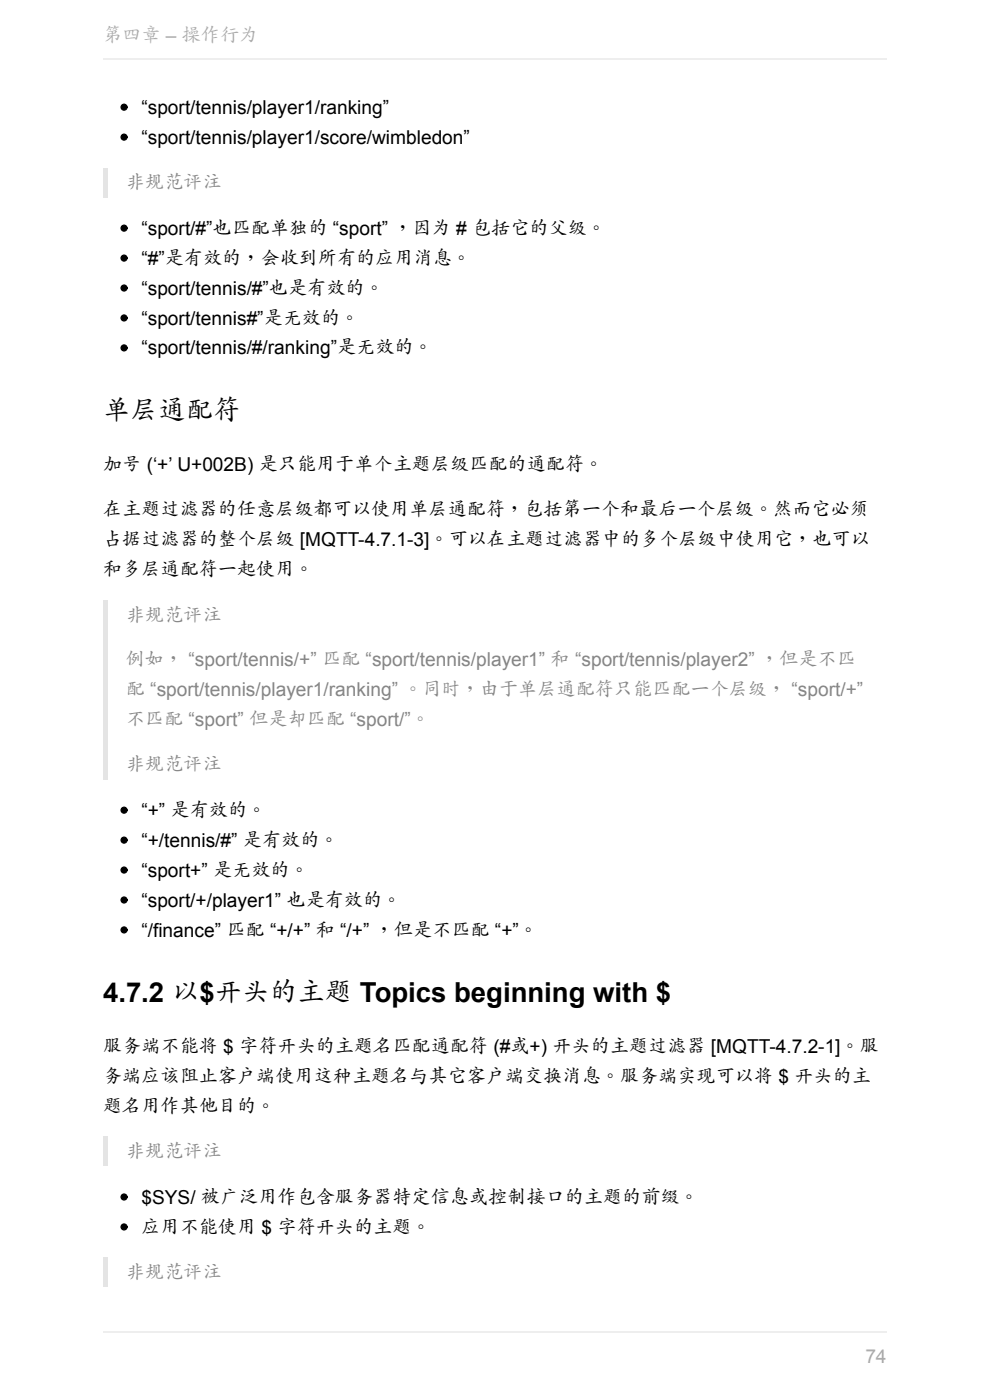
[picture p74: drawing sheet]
<svg xmlns="http://www.w3.org/2000/svg" width="210mm" height="297mm" viewBox="0 0 210 297" stroke-linecap="round" stroke-linejoin="round" font-family="sans-serif">
<defs><g id="words">
<g font-size="5.8">
<text x="21.9" y="89.2">单层通配符</text>
<text x="21.9" y="212.7">4.7.2 以$开头的主题 Topics beginning with $</text>
</g>
<g font-size="4.1" fill="#aaa">
<text x="21.9" y="8.9">第四章 – 操作行为</text>
<text x="183.6" y="289.1">74</text>
</g>
<g font-size="4.1">
<text x="30" y="24.1">“sport/tennis/player1/ranking”</text>
<text x="30" y="30.5">“sport/tennis/player1/score/wimbledon”</text>
<text x="30" y="49.8">“sport/#”也匹配单独的 “sport” ，因为 # 包括它的父级。</text>
<text x="30" y="56.1">“#”是有效的，会收到所有的应用消息。</text>
<text x="30" y="62.5">“sport/tennis/#”也是有效的。</text>
<text x="30" y="68.9">“sport/tennis#”是无效的。</text>
<text x="30" y="75.2">“sport/tennis/#/ranking”是无效的。</text>
<text x="21.9" y="99.8">加号 (‘+’ U+002B) 是只能用于单个主题层级匹配的通配符。</text>
<text x="21.9" y="109.5">在主题过滤器的任意层级都可以使用单层通配符，包括第一个和最后一个层级。然而它必须</text>
<text x="21.9" y="115.9">占据过滤器的整个层级 [MQTT-4.7.1-3]。可以在主题过滤器中的多个层级中使用它，也可以</text>
<text x="21.9" y="122.2">和多层通配符一起使用。</text>
<text x="30" y="173.3">“+” 是有效的。</text>
<text x="30" y="179.6">“+/tennis/#” 是有效的。</text>
<text x="30" y="186">“sport+” 是无效的。</text>
<text x="30" y="192.3">“sport/+/player1” 也是有效的。</text>
<text x="30" y="198.7">“/finance” 匹配 “+/+” 和 “/+” ，但是不匹配 “+”。</text>
<text x="21.9" y="223.3">服务端不能将 $ 字符开头的主题名匹配通配符 (#或+) 开头的主题过滤器 [MQTT-4.7.2-1]。服</text>
<text x="21.9" y="229.7">务端应该阻止客户端使用这种主题名与其它客户端交换消息。服务端实现可以将 $ 开头的主</text>
<text x="21.9" y="236">题名用作其他目的。</text>
<text x="30" y="255.3">$SYS/ 被广泛用作包含服务器特定信息或控制接口的主题的前缀。</text>
<text x="30" y="261.7">应用不能使用 $ 字符开头的主题。</text>
</g>
<g font-size="4.1" fill="#858585">
<text x="26.7" y="40.1">非规范评注</text>
<text x="26.7" y="131.9">非规范评注</text>
<text x="26.7" y="141.3">例如， “sport/tennis/+” 匹配 “sport/tennis/player1” 和 “sport/tennis/player2” ，但是不匹</text>
<text x="26.7" y="147.6">配 “sport/tennis/player1/ranking” 。同时，由于单层通配符只能匹配一个层级， “sport/+”</text>
<text x="26.7" y="154">不匹配 “sport” 但是却匹配 “sport/”。</text>
<text x="26.7" y="163.6">非规范评注</text>
<text x="26.7" y="245.7">非规范评注</text>
<text x="26.7" y="271.3">非规范评注</text>
</g>
</g></defs>
<g fill="#e5e5e5">
<path d="M21.9 35.6h1v6.3h-1z"/>
<path d="M21.9 127.3h1v38.1h-1z"/>
<path d="M21.9 241.1h1v6.4h-1z"/>
<path d="M21.9 266.8h1v6.3h-1z"/>
</g>
<g fill="#000" stroke="#000" stroke-width=".25">
<circle cx="26.3" cy="22.7" r=".63"/>
<circle cx="26.3" cy="29.1" r=".63"/>
<circle cx="26.3" cy="54.8" r=".63"/>
<circle cx="26.3" cy="48.4" r=".63"/>
<circle cx="26.3" cy="67.5" r=".63"/>
<circle cx="26.3" cy="61.1" r=".63"/>
<circle cx="26.3" cy="73.8" r=".63"/>
<circle cx="26.3" cy="171.9" r=".63"/>
<circle cx="26.3" cy="178.2" r=".63"/>
<circle cx="26.3" cy="184.6" r=".63"/>
<circle cx="26.3" cy="190.9" r=".63"/>
<circle cx="26.3" cy="197.3" r=".63"/>
<circle cx="26.3" cy="253.9" r=".63"/>
<circle cx="26.3" cy="260.3" r=".63"/>
</g>
<path d="M21.9 12.6h166.2M21.9 282.6h166.2" fill="none" stroke="#eee" stroke-width=".25"/>
<use href="#words"/>
</svg>
